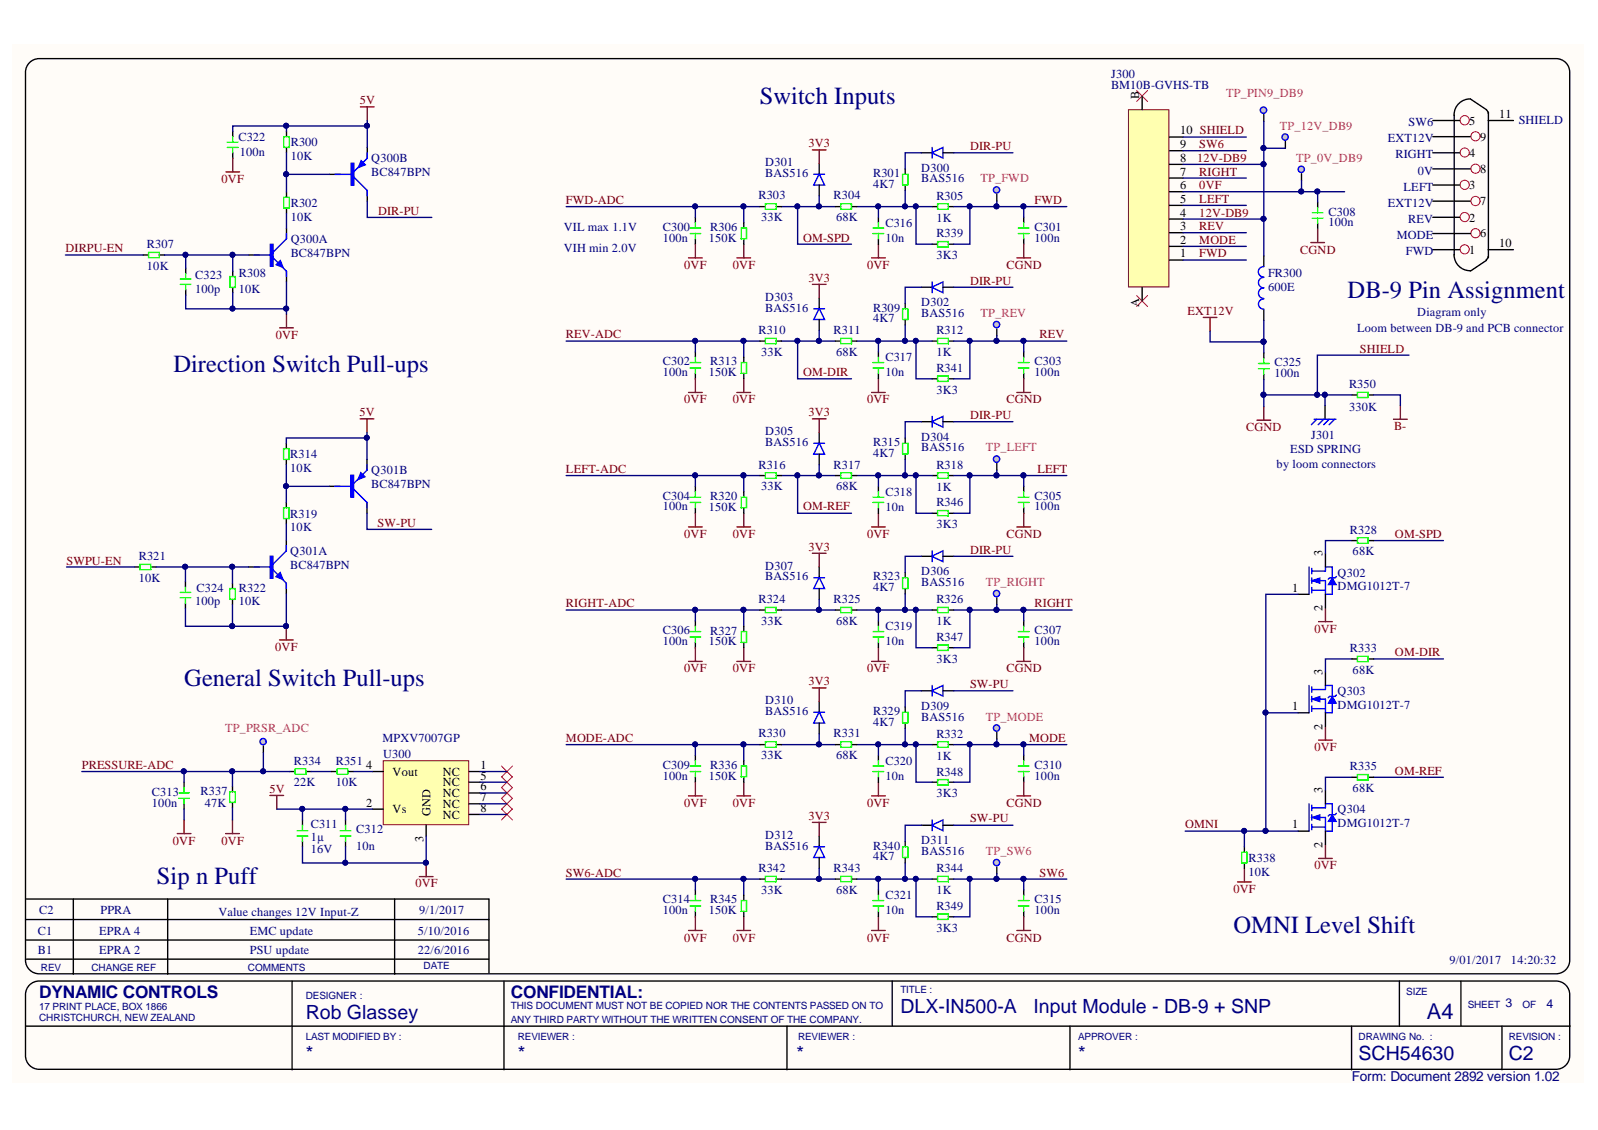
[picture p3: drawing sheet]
<svg xmlns="http://www.w3.org/2000/svg" width="297mm" height="210mm" viewBox="0 0 297 210" stroke-linecap="round" stroke-linejoin="round" font-family="sans-serif">
<defs><g id="words">
<g font-size="4.6" fill="#000080">
<text x="141.2" y="19.4">Switch Inputs</text>
<text x="250.5" y="55.3">DB-9 Pin Assignment</text>
<text x="32.2" y="69">Direction Switch Pull-ups</text>
<text x="34.3" y="127.3">General Switch Pull-ups</text>
<text x="29.2" y="164.3">Sip n Puff</text>
<text x="229.3" y="173.3">OMNI Level Shift</text>
</g>
<text font-size="4.1" fill="#000080" x="265.2" y="189.3">A4</text>
<g font-size="3.6" fill="#000080">
<text x="56.8" y="189.4">Rob Glassey</text>
<text x="167.4" y="188.1">DLX-IN500-A</text>
<text x="192.1" y="188.1">Input Module - DB-9 + SNP</text>
<text x="56.8" y="197">*</text>
<text x="96.2" y="197">*</text>
<text x="148.1" y="197">*</text>
<text x="200.4" y="197">*</text>
<text x="252.5" y="197">SCH54630</text>
<text x="280.4" y="197">C2</text>
</g>
<g font-size="3.2" fill="#000080">
<text x="7.3" y="185.4">DYNAMIC CONTROLS</text>
<text x="95" y="185.4">CONFIDENTIAL:</text>
</g>
<text font-size="2.5" fill="#000080" x="251.3" y="200.8">Form: Document 2892 version 1.02</text>
<g font-size="2.3" fill="#000080">
<text x="206.5" y="14.5">J300</text>
<text x="206.5" y="16.5">BM10B-GVHS-TB</text>
<text x="261.8" y="23.4">SW6</text>
<text x="282.3" y="23.1">SHIELD</text>
<text x="44.3" y="26.1">C322</text>
<text x="44.6" y="28.9">100n</text>
<text x="54" y="29.7">10K</text>
<text x="54" y="27.2">R300</text>
<text x="257.9" y="26.5">EXT12V</text>
<text x="259.4" y="29.4">RIGHT</text>
<text x="69" y="32.7">BC847BPN</text>
<text x="69" y="30.2">Q300B</text>
<text x="142.2" y="30.8">D301</text>
<text x="142.2" y="32.9">BAS516</text>
<text x="162.3" y="34.9">4K7</text>
<text x="162.3" y="32.9">R301</text>
<text x="171.3" y="31.9">D300</text>
<text x="171.3" y="33.9">BAS516</text>
<text x="260.9" y="35.4">LEFT</text>
<text x="263.5" y="32.5">0V</text>
<text x="54" y="41">10K</text>
<text x="54" y="38.4">R302</text>
<text x="141" y="37">R303</text>
<text x="141.5" y="41.1">33K</text>
<text x="154.9" y="37">R304</text>
<text x="155.4" y="41.1">68K</text>
<text x="174" y="41.2">1K</text>
<text x="174" y="37.1">R305</text>
<text x="246.9" y="42">100n</text>
<text x="246.9" y="40.1">C308</text>
<text x="257.9" y="38.4">EXT12V</text>
<text x="261.7" y="41.4">REV</text>
<text x="27.3" y="46.1">R307</text>
<text x="54" y="47.7">BC847BPN</text>
<text x="54" y="45.2">Q300A</text>
<text x="104.8" y="42.8">VIL max 1.1V</text>
<text x="104.8" y="46.8">VIH min 2.0V</text>
<text x="123.2" y="44.9">100n</text>
<text x="123.2" y="42.8">C300</text>
<text x="131.8" y="45">150K</text>
<text x="132" y="42.8">R306</text>
<text x="164.6" y="45">10n</text>
<text x="164.6" y="42.2">C316</text>
<text x="174" y="44.1">R339</text>
<text x="192.3" y="44.9">100n</text>
<text x="192.3" y="42.8">C301</text>
<text x="259.6" y="44.4">MODE</text>
<text x="261.3" y="47.4">FWD</text>
<text x="27.3" y="50.2">10K</text>
<text x="36.3" y="51.8">C323</text>
<text x="44.4" y="51.5">R308</text>
<text x="174" y="48.2">3K3</text>
<text x="235.7" y="51.5">FR300</text>
<text x="36.3" y="54.3">100p</text>
<text x="44.4" y="54.3">10K</text>
<text x="142.2" y="55.9">D303</text>
<text x="142.2" y="57.9">BAS516</text>
<text x="162.3" y="59.8">4K7</text>
<text x="162.3" y="57.9">R309</text>
<text x="171.3" y="56.9">D302</text>
<text x="171.3" y="58.9">BAS516</text>
<text x="235.7" y="54.1">600E</text>
<text x="263.4" y="58.6">Diagram only</text>
<text x="141" y="62">R310</text>
<text x="154.9" y="62">R311</text>
<text x="174" y="62.1">R312</text>
<text x="252.3" y="61.7">Loom between DB-9 and PCB connector</text>
<text x="123.2" y="69.9">100n</text>
<text x="123.2" y="67.9">C302</text>
<text x="131.8" y="69.9">150K</text>
<text x="132" y="67.9">R313</text>
<text x="141.5" y="66.1">33K</text>
<text x="155.4" y="66.1">68K</text>
<text x="164.6" y="69.9">10n</text>
<text x="164.6" y="67.1">C317</text>
<text x="174" y="66.2">1K</text>
<text x="174" y="69.1">R341</text>
<text x="192.3" y="69.9">100n</text>
<text x="192.3" y="67.9">C303</text>
<text x="236.9" y="70.1">100n</text>
<text x="236.9" y="68">C325</text>
<text x="174" y="73.2">3K3</text>
<text x="250.8" y="76.4">330K</text>
<text x="250.8" y="72.1">R350</text>
<text x="142.2" y="80.9">D305</text>
<text x="142.2" y="82.8">BAS516</text>
<text x="162.3" y="82.8">R315</text>
<text x="171.3" y="81.9">D304</text>
<text x="171.3" y="83.8">BAS516</text>
<text x="243.7" y="81.5">J301</text>
<text x="54" y="87.7">10K</text>
<text x="54" y="85.1">R314</text>
<text x="69" y="88.1">Q301B</text>
<text x="141" y="87">R316</text>
<text x="154.9" y="87">R317</text>
<text x="162.3" y="84.8">4K7</text>
<text x="174" y="87.1">R318</text>
<text x="237.3" y="86.9">by loom connectors</text>
<text x="239.8" y="84.2">ESD SPRING</text>
<text x="69" y="90.7">BC847BPN</text>
<text x="123.2" y="94.8">100n</text>
<text x="123.2" y="92.9">C304</text>
<text x="131.8" y="94.9">150K</text>
<text x="132" y="92.9">R320</text>
<text x="141.5" y="91.1">33K</text>
<text x="155.4" y="91.1">68K</text>
<text x="164.6" y="94.9">10n</text>
<text x="164.6" y="92.1">C318</text>
<text x="174" y="91.2">1K</text>
<text x="174" y="94">R346</text>
<text x="192.3" y="94.8">100n</text>
<text x="192.3" y="92.9">C305</text>
<text x="54" y="98.7">10K</text>
<text x="54" y="96.2">R319</text>
<text x="174" y="98.1">3K3</text>
<text x="250.9" y="99.1">R328</text>
<text x="25.8" y="104.1">R321</text>
<text x="54" y="105.6">BC847BPN</text>
<text x="54" y="103.1">Q301A</text>
<text x="142.2" y="105.8">D307</text>
<text x="142.2" y="107.8">BAS516</text>
<text x="162.3" y="107.8">R323</text>
<text x="171.3" y="106.8">D306</text>
<text x="248.6" y="107.1">Q302</text>
<text x="251.4" y="103.2">68K</text>
<text x="25.8" y="108.2">10K</text>
<text x="36.3" y="112.5">100p</text>
<text x="36.5" y="109.9">C324</text>
<text x="44.4" y="112.5">10K</text>
<text x="44.4" y="109.9">R322</text>
<text x="141" y="112">R324</text>
<text x="154.9" y="112">R325</text>
<text x="162.3" y="109.8">4K7</text>
<text x="171.3" y="108.8">BAS516</text>
<text x="174" y="112">R326</text>
<text x="248.6" y="109.7">DMG1012T-7</text>
<text x="123.2" y="119.8">100n</text>
<text x="123.2" y="117.8">C306</text>
<text x="131.8" y="119.9">150K</text>
<text x="132" y="117.9">R327</text>
<text x="141.5" y="116.1">33K</text>
<text x="155.4" y="116.1">68K</text>
<text x="164.6" y="119.9">10n</text>
<text x="164.6" y="117.1">C319</text>
<text x="174" y="116.1">1K</text>
<text x="174" y="119.1">R347</text>
<text x="192.3" y="119.8">100n</text>
<text x="192.3" y="117.8">C307</text>
<text x="174" y="123.1">3K3</text>
<text x="250.9" y="121.1">R333</text>
<text x="251.4" y="125.1">68K</text>
<text x="142.2" y="130.8">D310</text>
<text x="171.3" y="131.8">D309</text>
<text x="248.6" y="129.1">Q303</text>
<text x="248.6" y="131.6">DMG1012T-7</text>
<text x="71.1" y="137.8">MPXV7007GP</text>
<text x="141" y="137">R330</text>
<text x="142.2" y="132.8">BAS516</text>
<text x="154.9" y="137">R331</text>
<text x="162.3" y="134.9">4K7</text>
<text x="162.3" y="132.8">R329</text>
<text x="171.3" y="133.8">BAS516</text>
<text x="174" y="137.1">R332</text>
<text x="54.6" y="142">R334</text>
<text x="62.4" y="142">R351</text>
<text x="71.2" y="140.8">U300</text>
<text x="123.2" y="142.8">C309</text>
<text x="132" y="142.8">R336</text>
<text x="141.5" y="141">33K</text>
<text x="155.4" y="141">68K</text>
<text x="164.6" y="142.1">C320</text>
<text x="174" y="141.1">1K</text>
<text x="192.3" y="142.8">C310</text>
<text x="250.9" y="143.1">R335</text>
<text x="28.2" y="149.8">100n</text>
<text x="28.2" y="147.8">C313</text>
<text x="37.3" y="147.7">R337</text>
<text x="38.1" y="150">47K</text>
<text x="54.6" y="146.1">22K</text>
<text x="62.4" y="146.1">10K</text>
<text x="123.2" y="144.8">100n</text>
<text x="131.8" y="144.8">150K</text>
<text x="164.6" y="144.9">10n</text>
<text x="174" y="148.1">3K3</text>
<text x="174" y="144.1">R348</text>
<text x="192.3" y="144.8">100n</text>
<text x="251.4" y="147.1">68K</text>
<text x="57.8" y="153.9">C311</text>
<text x="66.2" y="154.8">C312</text>
<text x="142.2" y="155.8">D312</text>
<text x="248.6" y="151.1">Q304</text>
<text x="248.6" y="153.6">DMG1012T-7</text>
<text x="57.8" y="156.1">1µ</text>
<text x="57.8" y="158.4">16V</text>
<text x="66.2" y="157.8">10n</text>
<text x="141" y="162">R342</text>
<text x="142.2" y="157.8">BAS516</text>
<text x="154.9" y="162">R343</text>
<text x="162.3" y="159.8">4K7</text>
<text x="162.3" y="157.8">R340</text>
<text x="171.3" y="156.8">D311</text>
<text x="171.3" y="158.8">BAS516</text>
<text x="232.1" y="160.1">R338</text>
<text x="123.2" y="167.8">C314</text>
<text x="132" y="167.8">R345</text>
<text x="141.5" y="166">33K</text>
<text x="155.4" y="166">68K</text>
<text x="164.6" y="167">C321</text>
<text x="174" y="166.1">1K</text>
<text x="174" y="162.1">R344</text>
<text x="192.3" y="167.8">C315</text>
<text x="232.1" y="162.7">10K</text>
<text x="7" y="173.6">C1</text>
<text x="7.3" y="169.8">C2</text>
<text x="18.4" y="173.6">EPRA 4</text>
<text x="18.7" y="169.8">PPRA</text>
<text x="40.6" y="170.1">Value changes 12V Input-Z</text>
<text x="46.4" y="173.6">EMC update</text>
<text x="77.6" y="173.6">5/10/2016</text>
<text x="77.9" y="169.8">9/1/2017</text>
<text x="123.2" y="169.8">100n</text>
<text x="131.8" y="169.8">150K</text>
<text x="164.6" y="169.8">10n</text>
<text x="174" y="173.1">3K3</text>
<text x="174" y="169">R349</text>
<text x="192.3" y="169.8">100n</text>
<text x="7" y="177.2">B1</text>
<text x="18.4" y="177.2">EPRA 2</text>
<text x="46.4" y="177.2">PSU update</text>
<text x="77.6" y="177.2">22/6/2016</text>
<text x="269.4" y="179">9/01/2017</text>
<text x="280.9" y="179">14:20:32</text>
<text x="279.8" y="187.1">3</text>
<text x="287.5" y="187.3">4</text>
</g>
<g font-size="2.3" fill="#800000">
<text x="66.9" y="19.4">5V</text>
<text x="150.3" y="27.4">3V3</text>
<text x="180.3" y="27.9">DIR-PU</text>
<text x="222.9" y="27.5">SW6</text>
<text x="41.2" y="34">0VF</text>
<text x="222.5" y="30">12V-DB9</text>
<text x="222.9" y="32.6">RIGHT</text>
<text x="222.9" y="35.2">0VF</text>
<text x="70.3" y="39.9">DIR-PU</text>
<text x="105.2" y="37.9">FWD-ADC</text>
<text x="192.3" y="37.9">FWD</text>
<text x="222.9" y="37.7">LEFT</text>
<text x="222.9" y="40.2">12V-DB9</text>
<text x="12.2" y="46.9">DIRPU-EN</text>
<text x="149.3" y="44.9">OM-SPD</text>
<text x="222.9" y="47.8">FWD</text>
<text x="222.9" y="42.8">REV</text>
<text x="222.9" y="45.3">MODE</text>
<text x="241.7" y="47.2">CGND</text>
<text x="127.2" y="49.9">0VF</text>
<text x="136.2" y="49.9">0VF</text>
<text x="150.3" y="52.3">3V3</text>
<text x="161.2" y="49.9">0VF</text>
<text x="180.3" y="52.9">DIR-PU</text>
<text x="187.1" y="49.9">CGND</text>
<text x="220.7" y="58.5">EXT12V</text>
<text x="51.3" y="63">0VF</text>
<text x="105.2" y="62.9">REV-ADC</text>
<text x="193.2" y="62.9">REV</text>
<text x="252.8" y="65.5">SHIELD</text>
<text x="149.3" y="69.9">OM-DIR</text>
<text x="66.8" y="77.3">5V</text>
<text x="127.2" y="75">0VF</text>
<text x="136.2" y="75">0VF</text>
<text x="150.3" y="77.3">3V3</text>
<text x="161.2" y="75">0VF</text>
<text x="180.3" y="77.8">DIR-PU</text>
<text x="187.1" y="75">CGND</text>
<text x="231.6" y="80.1">CGND</text>
<text x="259.1" y="79.9">B-</text>
<text x="105.2" y="87.9">LEFT-ADC</text>
<text x="192.8" y="87.9">LEFT</text>
<text x="149.3" y="94.8">OM-REF</text>
<text x="70.2" y="97.8">SW-PU</text>
<text x="127.2" y="99.9">0VF</text>
<text x="136.2" y="99.9">0VF</text>
<text x="161.2" y="99.9">0VF</text>
<text x="187.1" y="99.9">CGND</text>
<text x="259.3" y="99.9">OM-SPD</text>
<text x="12.3" y="104.9">SWPU-EN</text>
<text x="150.3" y="102.3">3V3</text>
<text x="180.3" y="102.8">DIR-PU</text>
<text x="105.2" y="112.8">RIGHT-ADC</text>
<text x="192.3" y="112.8">RIGHT</text>
<text x="244.3" y="117.5">0VF</text>
<text x="51.2" y="120.9">0VF</text>
<text x="127.2" y="124.9">0VF</text>
<text x="136.2" y="124.9">0VF</text>
<text x="161.2" y="124.9">0VF</text>
<text x="187.1" y="124.9">CGND</text>
<text x="259.3" y="121.9">OM-DIR</text>
<text x="150.3" y="127.3">3V3</text>
<text x="180.3" y="127.8">SW-PU</text>
<text x="105.2" y="137.8">MODE-ADC</text>
<text x="191.3" y="137.8">MODE</text>
<text x="15.2" y="142.8">PRESSURE-ADC</text>
<text x="244.3" y="139.5">0VF</text>
<text x="259.3" y="143.9">OM-REF</text>
<text x="50.1" y="147.3">5V</text>
<text x="127.2" y="149.9">0VF</text>
<text x="136.2" y="149.9">0VF</text>
<text x="161.2" y="149.9">0VF</text>
<text x="187.1" y="149.9">CGND</text>
<text x="150.3" y="152.3">3V3</text>
<text x="180.3" y="152.8">SW-PU</text>
<text x="220.3" y="153.9">OMNI</text>
<text x="32.1" y="156.9">0VF</text>
<text x="41.2" y="156.9">0VF</text>
<text x="244.3" y="161.5">0VF</text>
<text x="77.2" y="164.9">0VF</text>
<text x="105.2" y="162.8">SW6-ADC</text>
<text x="193.2" y="162.8">SW6</text>
<text x="229.3" y="165.9">0VF</text>
<text x="127.2" y="174.9">0VF</text>
<text x="136.2" y="174.9">0VF</text>
<text x="161.2" y="174.9">0VF</text>
<text x="187.1" y="174.9">CGND</text>
</g>
<g font-size="2.3">
<text x="211.8" y="18.3" transform="rotate(-90 211.8 18.3)">B</text>
<text x="273.1" y="23.2">5</text>
<text x="278.7" y="21.9">11</text>
<text x="219.4" y="27.5">9</text>
<text x="219.4" y="24.9">10 SHIELD</text>
<text x="273.1" y="29.2">4</text>
<text x="275.1" y="26.1">9</text>
<text x="219.4" y="35.2">6</text>
<text x="219.4" y="32.6">7</text>
<text x="219.4" y="30">8</text>
<text x="273.1" y="35.2">3</text>
<text x="275.1" y="32.1">8</text>
<text x="219.4" y="40.2">4</text>
<text x="219.4" y="37.7">5</text>
<text x="273.1" y="41.2">2</text>
<text x="275.1" y="38.1">7</text>
<text x="219.4" y="47.8">1</text>
<text x="219.4" y="45.3">2</text>
<text x="219.4" y="42.8">3</text>
<text x="273.1" y="47.2">1</text>
<text x="275.1" y="44.1">6</text>
<text x="278.7" y="45.9">10</text>
<text x="211.8" y="57" transform="rotate(-90 211.8 57)">A</text>
<text x="245.8" y="103.3" transform="rotate(-90 245.8 103.3)">3</text>
<text x="240.2" y="109.9">1</text>
<text x="245.8" y="113.6" transform="rotate(-90 245.8 113.6)">2</text>
<text x="245.8" y="125.3" transform="rotate(-90 245.8 125.3)">3</text>
<text x="240.2" y="131.9">1</text>
<text x="245.8" y="135.5" transform="rotate(-90 245.8 135.5)">2</text>
<text x="68.1" y="142.8">4</text>
<text x="89.3" y="142.8">1</text>
<text x="68.1" y="149.8">2</text>
<text x="73" y="144.1">Vout</text>
<text x="82.3" y="148">NC</text>
<text x="82.3" y="146.1">NC</text>
<text x="82.3" y="144.1">NC</text>
<text x="89.3" y="148.8">7</text>
<text x="89.3" y="146.8">6</text>
<text x="89.3" y="144.8">5</text>
<text x="245.8" y="147.3" transform="rotate(-90 245.8 147.3)">3</text>
<text x="73" y="151.1">Vs</text>
<text x="80" y="151.5" transform="rotate(-90 80 151.5)">GND</text>
<text x="82.3" y="152.1">NC</text>
<text x="82.3" y="150.1">NC</text>
<text x="89.3" y="150.8">8</text>
<text x="240.2" y="153.9">1</text>
<text x="78.7" y="156.5" transform="rotate(-90 78.7 156.5)">3</text>
<text x="245.8" y="157.6" transform="rotate(-90 245.8 157.6)">2</text>
</g>
<g font-size="2.3" fill="#c5008e">
<text x="227.9" y="18.1">TP_PIN9_DB9</text>
<text x="237.9" y="24.1">TP_12V_DB9</text>
<text x="182.3" y="33.9">TP_FWD</text>
<text x="240.9" y="30">TP_0V_DB9</text>
<text x="182.3" y="58.9">TP_REV</text>
<text x="183.3" y="83.8">TP_LEFT</text>
<text x="183.3" y="108.8">TP_RIGHT</text>
<text x="41.9" y="136">TP_PRSR_ADC</text>
<text x="183.3" y="133.8">TP_MODE</text>
<text x="183.3" y="158.8">TP_SW6</text>
</g>
<g font-size="1.9" fill="#000080">
<text x="7.6" y="180.3">REV</text>
<text x="17" y="180.3">CHANGE REF</text>
<text x="46.1" y="180.3">COMMENTS</text>
<text x="56.8" y="185.6">DESIGNER :</text>
<text x="78.7" y="180.1">DATE</text>
<text x="167.4" y="184.4">TITLE :</text>
<text x="261.4" y="184.9">SIZE</text>
<text x="7.3" y="187.7">17 PRINT PLACE, BOX 1866</text>
<text x="7.3" y="189.7">CHRISTCHURCH, NEW ZEALAND</text>
<text x="95" y="187.4">THIS DOCUMENT MUST NOT BE COPIED NOR THE CONTENTS PASSED ON TO</text>
<text x="95" y="189.9">ANY THIRD PARTY WITHOUT THE WRITTEN CONSENT OF THE COMPANY.</text>
<text x="272.8" y="187.2">SHEET</text>
<text x="283" y="187.2">OF</text>
<text x="56.8" y="193.2">LAST MODIFIED BY :</text>
<text x="96.2" y="193.2">REVIEWER :</text>
<text x="148.3" y="193.2">REVIEWER :</text>
<text x="200.4" y="193.2">APPROVER :</text>
<text x="252.5" y="193.2">DRAWING No. :</text>
<text x="280.4" y="193.2">REVISION :</text>
</g>
</g></defs>
<path d="M2.2 8.4h292.1v192.8h-292.1z" fill="#fffcf8"/>
<g fill="none" stroke="#000" stroke-width=".25">
<path d="M5.3 11.8a2.54 2.54 0 0 1 2-.9h281.9a2.54 2.54 0 0 1 2.6 2.5v164.9a2.54 2.54 0 0 1-2.6 2.6h-281.9a2.54 2.54 0 0 1-2.6-2.6v-164.9l.1-.6zM4.7 167h86.2v13.7M4.7 174.6h86.2M4.7 178.2h86.2M4.7 170.8h86.2M13.6 167v14M31.2 167v14M73.4 167v14M4.7 190.6h287.2M5.3 183.2a2.54 2.54 0 0 1 2-1h281.9a2.54 2.54 0 0 1 2.6 2.6v11.3a2.54 2.54 0 0 1-2.6 2.5h-281.9a2.54 2.54 0 0 1-2.6-2.5v-11.3l.1-.6zM54.3 182.2v16.5M93.7 182.2v16.5"/>
<path d="M146.3 190.6v8.1M165.8 182.2v8.4M198.9 190.6v8.1M251.2 190.6v8.1M260.1 182.2v8.4M271.6 182.2v8.4M279.2 190.6v8.1"/>
</g>
<path d="M78 162.8h2.5M79.2 160.3v2.5" fill="none" stroke="#800000" stroke-width=".25"/>
<circle cx="79.2" cy="160.2" r=".46" fill="#000080" stroke="#000080" stroke-width=".19"/>
<path d="M71.2 141.3h15.9v11.9h-15.9z" fill="#ffffb0" stroke="#800000" stroke-width=".19"/>
<path d="M270.3 21.4v26M270.3 47.3a2.96 2.96 0 0 0 3 3M276.3 48.4l-3 2M276.6 47.7l-.4 .6M69.2 143.3h2M69.2 150.3h2M79.2 153.3v2M87.2 151.3h2M87.2 149.3h2M87.2 147.3h2M87.2 145.3h2M87.2 143.3h2" fill="none" stroke="#000" stroke-width=".25"/>
<g fill="#fffcf8" stroke="#f00" stroke-width=".19">
<circle cx="272.3" cy="46.3" r=".85"/>
<circle cx="274.3" cy="43.3" r=".85"/>
<circle cx="272.3" cy="40.3" r=".85"/>
<circle cx="274.3" cy="37.3" r=".86"/>
<circle cx="272.3" cy="22.3" r=".86"/>
<circle cx="274.3" cy="25.3" r=".85"/>
<circle cx="272.3" cy="34.3" r=".85"/>
<circle cx="274.3" cy="31.3" r=".85"/>
<circle cx="272.3" cy="28.3" r=".85"/>
</g>
<g fill="none" stroke="#000" stroke-width=".25">
<path d="M61.3 32.4h2M68.3 27.4v2M68.3 35.4v2M266.3 37.4h7M266.3 31.4h7M266.3 25.4h7M266.3 34.4h5M266.3 28.4h5M266.3 22.4h5M276.6 21.1l-.3-.7-3-2a2.96 2.96 0 0 0-3 3.1M276.6 22.4h4.7M276.7 20.8v27.1"/>
<path d="M266.3 46.4h5M266.3 43.4h7M266.3 40.4h5M276.6 46.4h4.7"/>
</g>
<path d="M62.3 32.4h3M65.3 32.4l3 3M68.3 28.4v1l-3 3" fill="none" stroke="#00f" stroke-width=".25"/>
<path d="M65.3 30.3h.5v4.1h-.5z" fill-rule="evenodd" fill="#00f"/>
<path d="M65.3 30.3h.5v4.1h-.5z" fill="none" stroke="#00f" stroke-width=".25"/>
<path d="M67.1 29.9l.8 .7-1.3 .5z" fill="#00f"/>
<path d="M67.1 29.9l.8 .7-1.3 .5zM68.3 35.4v1" fill="none" stroke="#00f" stroke-width=".25"/>
<path d="M51.3 49.2l.8-.8 .5 1.3z" fill="#00f"/>
<path d="M47.3 47.4h3M50.3 47.4l3 3v1M51.3 49.2l.8-.8 .5 1.3zM53.3 44.4l-3 3" fill="none" stroke="#00f" stroke-width=".25"/>
<path d="M46.3 47.4h2M53.3 42.4v2M53.3 50.4v2" fill="none" stroke="#000" stroke-width=".25"/>
<path d="M50.3 45.4h.5v4h-.5z" fill-rule="evenodd" fill="#00f"/>
<path d="M151.3 32.4h2M152.3 32.3l1 2.1h-2zM50.3 45.4h.5v4h-.5zM53.3 43.4v1M62.2 90.3h3M65.2 90.3l3 3M68.2 86.3v1l-3 3" fill="none" stroke="#00f" stroke-width=".25"/>
<g fill="none" stroke="#000" stroke-width=".25">
<path d="M53.3 24.4v1M53.3 27.4v1M53.3 35.6v1M53.3 38.6v1M152.3 30.4v2M152.3 34.4v2M168.3 31.4v1M168.3 34.4v1M26.6 47.4h1M29.6 47.4h1M43.3 50.4v1M43.3 53.4v1"/>
<path d="M129.3 40.4v1M129.3 44.4v1M190.3 40.4v1M190.3 44.4v1M61.2 90.3h2M68.2 85.3v2M68.2 93.3v2"/>
</g>
<g fill="none" stroke="#0f0" stroke-width=".25">
<path d="M52.8 25.4h1v2h-1zM52.8 36.6h1v2h-1zM167.8 32.4h1v2h-1zM27.6 46.9h2v1h-2zM42.8 51.4h.9v2h-.9zM128.3 42.4h1.9M128.3 43.4h1.9M129.3 41.4v1M129.3 43.4v1M189.3 42.4h2M189.3 43.4h2M190.3 41.4v1"/>
<path d="M190.3 43.4v1"/>
</g>
<path d="M67 19.9h2.5M68.3 19.9v2.5M151 27.8h2.5M152.3 27.8v2.6M53.3 58.4v2.5M128 47.9h2.5M129.3 45.4v2.5M137 47.9h2.5M138.3 45.4v2.5M189 47.9h2.6M190.3 45.4v2.5M52 60.9h2.5" fill="none" stroke="#800000" stroke-width=".25"/>
<path d="M65.2 88.3h.5v4h-.5z" fill-rule="evenodd" fill="#00f"/>
<path d="M65.2 88.3h.5v4h-.5z" fill="none" stroke="#00f" stroke-width=".25"/>
<path d="M67.1 87.8l.7 .8-1.2 .5z" fill="#00f"/>
<path d="M67.1 87.8l.7 .8-1.2 .5zM68.2 93.3v1" fill="none" stroke="#00f" stroke-width=".25"/>
<path d="M51.3 107.1l.8-.7 .5 1.2z" fill="#00f"/>
<path d="M47.2 105.3h3M50.2 105.3l3 3v1M51.3 107.1l.8-.7 .5 1.2zM53.2 102.3l-3 3" fill="none" stroke="#00f" stroke-width=".25"/>
<path d="M46.2 105.3h2M53.2 100.3v2M53.2 108.3v2" fill="none" stroke="#000" stroke-width=".25"/>
<path d="M50.2 103.3h.5v4.1h-.5z" fill-rule="evenodd" fill="#00f"/>
<g fill="none" stroke="#00f" stroke-width=".25">
<path d="M173.2 28.4l2.1-1v2zM173.3 27.4v2M151.3 57.4h2M152.3 57.3l1 2h-2zM173.2 53.4l2.1-1v2zM173.3 52.4v2M173.2 78.3l2.1-1v2.1zM173.3 77.3v2.1M151.3 82.3h2M152.3 82.3l1 2.1h-2zM50.2 103.3h.5v4.1h-.5zM53.2 101.3v1"/>
<path d="M151.3 107.3h2M152.3 107.2l1 2.1h-2zM173.2 103.3l2.1-1v2zM173.3 102.3v2M243.3 105.3v5.1M243.8 106.1h2.6M243.8 107.9h2.6v2.5M243.8 109.6h2.6M243.8 105.6v1M243.8 107.3v1.1M243.8 109.1v1M151.3 132.3h2"/>
<path d="M152.3 132.2l1 2.1h-2zM173.2 128.3l2.1-1v2zM173.3 127.3v2M151.3 157.3h2M152.3 157.2l1 2.1h-2zM173.2 153.3l2.1-1v2zM173.3 152.3v2"/>
</g>
<g fill="none" stroke="#000" stroke-width=".25">
<path d="M171.3 28.4h2M173.3 38.4h1M175.3 28.4h2M176.3 38.4h1M152.3 55.4v2M152.3 59.3v2.1M168.3 56.4v1M168.3 59.3v1.1M171.3 53.4h2M175.3 53.4h2M129.3 65.4v1M129.3 69.3v1.1"/>
<path d="M171.3 78.3h2M173.3 63.4h1M175.3 78.3h2M176.3 63.4h1M190.3 65.4v1M190.3 69.3v1.1M53.2 82.3v1M53.2 85.3v1M53.2 93.3v1M53.2 96.3v1M129.3 90.3v1M129.3 94.3v1"/>
<path d="M152.3 80.3v2M152.3 84.4v1.9M168.3 81.4v.9M168.3 84.4v.9M173.3 88.3h1M176.3 88.3h1M190.3 90.3v1M190.3 94.3v1M25 105.3h1M28 105.3h1M43.2 108.3v1M43.2 111.3v1"/>
<path d="M129.3 115.3v1M129.3 119.3v1M152.3 105.3v2M152.3 109.3v2M168.3 106.3v1M168.3 109.3v1M171.3 103.3h2M173.3 113.3h1M175.3 103.3h2M176.3 113.3h1M190.3 115.3v1M190.3 119.3v1"/>
<path d="M152.3 130.3v2M152.3 134.3v2M168.3 131.3v1M168.3 134.3v1M171.3 128.3h2M173.3 138.3h1M175.3 128.3h2M176.3 138.3h1M64.2 152.3v1M64.2 156.3v1M129.3 140.3v1M129.3 144.3v1"/>
<path d="M152.3 155.3v2M152.3 159.3v2M168.3 156.3v1M168.3 159.3v1M171.3 153.3h2M175.3 153.3h2M190.3 140.3v1M190.3 144.3v1M129.3 165.3v1M129.3 169.3v1M173.3 163.3h1M176.3 163.3h1"/>
<path d="M190.3 165.3v1M190.3 169.3v1"/>
</g>
<g fill="none" stroke="#0f0" stroke-width=".25">
<path d="M174.3 37.9h2v1h-2zM167.8 57.4h1v1.9h-1zM128.3 67.3h1.9M128.3 68.4h1.9M129.3 66.4v.9M129.3 68.4v.9M174.3 62.9h2v1h-2zM189.3 67.3h2M189.3 68.4h2M190.3 66.4v.9M190.3 68.4v.9M52.7 83.3h1v2h-1z"/>
<path d="M52.7 94.3h1v2h-1zM128.3 92.3h1.9M128.3 93.3h1.9M129.3 91.3v1M129.3 93.3v1M167.8 82.3h1v2.1h-1zM174.3 87.8h2v1h-2zM189.3 92.3h2M189.3 93.3h2M190.3 91.3v1M190.3 93.3v1M26 104.8h2v1h-2z"/>
<path d="M42.7 109.3h1v2h-1zM128.3 117.3h1.9M128.3 118.3h1.9M129.3 116.3v1M129.3 118.3v1M167.8 107.3h1v2h-1zM174.3 112.8h2v1h-2zM189.3 117.3h2M189.3 118.3h2M190.3 116.3v1M190.3 118.3v1M167.8 132.3h1v2h-1z"/>
<path d="M174.3 137.8h2v1h-2zM63.2 154.3h2M63.2 155.3h2M64.2 153.3v1M64.2 155.3v1M128.3 142.3h1.9M128.3 143.3h1.9M129.3 141.3v1M129.3 143.3v1M167.8 157.3h1v2h-1zM189.3 142.3h2M189.3 143.3h2"/>
<path d="M190.3 141.3v1M190.3 143.3v1M128.3 167.3h1.9M128.3 168.3h1.9M129.3 166.3v1M129.3 168.3v1M174.3 162.8h2v1h-2zM189.3 167.3h2M189.3 168.3h2M190.3 166.3v1M190.3 168.3v1"/>
</g>
<g fill="none" stroke="#800000" stroke-width=".25">
<path d="M151 52.8h2.5M152.3 52.8v2.6M66.9 77.8h2.6M68.2 77.8v2.5M128 72.9h2.5M129.3 70.4v2.5M137 72.9h2.5M138.3 70.4v2.5M151 77.8h2.5M152.3 77.8v2.5M128 97.9h2.5M129.3 95.3v2.6"/>
<path d="M137 97.9h2.5M138.3 95.3v2.6M52 118.9h2.5M53.2 116.3v2.6M151 102.8h2.5M152.3 102.8v2.5M245.1 115.5h2.5M246.4 112.9v2.6M128 122.9h2.5M129.3 120.3v2.6M137 122.9h2.5M138.3 120.3v2.6"/>
<path d="M151 127.8h2.5M152.3 127.8v2.5M41.9 154.8h2.6M43.2 152.3v2.5M128 147.8h2.5M129.3 145.3v2.5M137 147.8h2.5M138.3 145.3v2.5M151 152.8h2.5M152.3 152.8v2.5M128 172.8h2.5M129.3 170.3v2.5"/>
<path d="M137 172.8h2.5M138.3 170.3v2.5"/>
</g>
<circle cx="53.2" cy="116.3" r=".47" fill="#000080" stroke="#000080" stroke-width=".19"/>
<path d="M211.3 16.8l2 2.1M213.3 16.8l-2 2.1M211.3 54.9l2 2M213.3 54.9l-2 2" fill="none" stroke="#f00" stroke-width=".19"/>
<path d="M243.8 107.9l1.6-.6v1.1z" fill="#00f"/>
<path d="M243.8 107.9l1.6-.6v1.1z" fill="none" stroke="#00f" stroke-width=".19"/>
<path d="M246.4 105.3v.8M247.6 108.6v1.8h-1.2M247.6 105.3v2" fill="none" stroke="#00f" stroke-width=".25"/>
<path d="M247.6 107.3l.8 1.3h-1.5z" fill="#00f"/>
<path d="M247.6 107.3l.8 1.3h-1.5z" fill="none" stroke="#00f" stroke-width=".19"/>
<path d="M246.4 105.3h1.2M248.4 107.1l-.2 .2h-1.1l-.2 .3M243.3 127.3v5.1M243.8 128.1h2.6M243.8 129.9h2.6v2.5M243.8 131.6h2.6M243.8 127.6v1M243.8 129.4v1M243.8 131.1v1" fill="none" stroke="#00f" stroke-width=".25"/>
<path d="M241.3 110.4h2M246.4 102.8v2.5M246.4 110.4v2.5" fill="none" stroke="#000" stroke-width=".25"/>
<path d="M245.1 137.5h2.5M246.4 134.9v2.6" fill="none" stroke="#800000" stroke-width=".25"/>
<path d="M243.8 129.9l1.6-.5v1z" fill="#00f"/>
<path d="M243.8 129.9l1.6-.5v1z" fill="none" stroke="#00f" stroke-width=".19"/>
<path d="M246.4 127.3v.8M247.6 130.6v1.8h-1.2M247.6 127.3v2.1" fill="none" stroke="#00f" stroke-width=".25"/>
<path d="M247.6 129.4l.8 1.2h-1.5z" fill="#00f"/>
<path d="M247.6 129.4l.8 1.2h-1.5z" fill="none" stroke="#00f" stroke-width=".19"/>
<path d="M246.4 127.3h1.2M248.4 129.1l-.2 .3h-1.1l-.2 .2M243.3 149.3v5.1M243.8 150.1h2.6M243.8 151.8h2.6v2.6M243.8 153.6h2.6M243.8 149.6v1M243.8 151.3v1.1M243.8 153.1v1" fill="none" stroke="#00f" stroke-width=".25"/>
<path d="M241.3 132.4h2M246.4 124.8v2.5M246.4 132.4v2.5" fill="none" stroke="#000" stroke-width=".25"/>
<path d="M245.1 159.5h2.5M246.4 156.9v2.6" fill="none" stroke="#800000" stroke-width=".25"/>
<path d="M243.8 151.8l1.6-.5v1.1z" fill="#00f"/>
<path d="M243.8 151.8l1.6-.5v1.1z" fill="none" stroke="#00f" stroke-width=".19"/>
<path d="M246.4 149.3v.8M247.6 152.6v1.8h-1.2M247.6 149.3v2" fill="none" stroke="#00f" stroke-width=".25"/>
<path d="M247.6 151.3l.8 1.3h-1.5z" fill="#00f"/>
<path d="M247.6 151.3l.8 1.3h-1.5z" fill="none" stroke="#00f" stroke-width=".19"/>
<path d="M244.3 77.9h4M244.8 77.9l-1 1M246 77.9l-1 1M247.1 77.9l-1.1 1M248.1 77.9l-1 1M246.4 149.3h1.2M248.4 151.1l-.2 .2h-1.1l-.2 .3" fill="none" stroke="#00f" stroke-width=".25"/>
<g fill="none" stroke="#000" stroke-width=".25">
<path d="M43.3 24.4v1M43.3 28.4v1M244.9 37.5v1M163.3 40.4v1M163.3 44.4v1M173.3 45.4h1M176.3 45.4h1M244.9 41.5v1M163.3 65.4v1M163.3 69.3v1.1M173.3 70.4h1M176.3 70.4h1"/>
<path d="M246.3 75.3v2.6M163.3 90.3v1M163.3 94.3v1M173.3 95.3h1M176.3 95.3h1M163.3 115.3v1M163.3 119.3v1M173.3 120.3h1M176.3 120.3h1M43.2 146.1v1M43.2 149.1v1M53.9 143.3h1"/>
<path d="M56.9 143.3h.9M163.3 140.3v1M163.3 144.3v1M173.3 145.3h1M176.3 145.3h1M231.3 157.3v1M241.3 154.4h2M246.4 146.8v2.5M246.4 154.4v2.5M163.3 165.3v1M163.3 169.3v1M173.3 170.3h1"/>
<path d="M176.3 170.3h1M231.3 160.3v1"/>
</g>
<g fill="none" stroke="#800000" stroke-width=".25">
<path d="M42 31.9h2.5M43.3 29.4v2.5M162 47.9h2.6M163.3 45.4v2.5M243.7 45.1h2.5M244.9 42.5v2.6M162 72.9h2.6M163.3 70.4v2.5M189 72.9h2.6M190.3 70.4v2.5M162 97.9h2.6M163.3 95.3v2.6"/>
<path d="M189 97.9h2.6M190.3 95.3v2.6M162 122.9h2.6M163.3 120.3v2.6M189 122.9h2.6M190.3 120.3v2.6M32.9 154.8h2.6M34.2 152.3v2.5M50.2 147.8h2.5M51.4 147.8v2.5M162 147.8h2.6M163.3 145.3v2.5"/>
<path d="M189 147.8h2.6M190.3 145.3v2.5M162 172.8h2.6M163.3 170.3v2.5M189 172.8h2.6M190.3 170.3v2.5M230 163.8h2.6M231.3 161.3v2.5"/>
</g>
<g fill="none" stroke="#0f0" stroke-width=".25">
<path d="M42.2 26.4h2.1M42.2 27.4h2.1M43.3 25.4v1M43.3 27.4v1M243.9 39.5h2M244.9 38.5v1M162.3 43.4h2M162.3 42.4h2M163.3 41.4v1M163.3 43.4v1M174.3 44.9h2v1h-2zM243.9 40.5h2"/>
<path d="M244.9 40.5v1M162.3 68.4h2M162.3 67.3h2M163.3 66.4v.9M163.3 68.4v.9M174.3 69.9h2v.9h-2zM162.3 93.3h2M162.3 92.3h2M163.3 91.3v1M163.3 93.3v1M174.3 94.8h2v1h-2zM162.3 118.3h2"/>
<path d="M162.3 117.3h2M163.3 116.3v1M163.3 118.3v1M174.3 119.8h2v1h-2zM42.7 147.1h1v2h-1zM54.9 142.8h2v1h-2zM162.3 143.3h2M162.3 142.3h2M163.3 141.3v1M163.3 143.3v1M174.3 144.8h2v1h-2zM230.8 158.3h1v2h-1z"/>
<path d="M162.3 168.3h2M162.3 167.3h2M163.3 166.3v1M163.3 168.3v1M174.3 169.8h2v1h-2z"/>
</g>
<path d="M93.2 142.3l2.1 2M93.2 144.3l2.1 2M93.2 146.3l2.1 2M93.2 148.3l2.1 2M93.2 150.3l2.1 2M95.3 142.3l-2.1 2M95.3 144.3l-2.1 2M95.3 146.3l-2.1 2M95.3 148.3l-2.1 2M95.3 150.3l-2.1 2" fill="none" stroke="#f00" stroke-width=".19"/>
<circle cx="185.2" cy="35.3" r=".58" fill="#c0c0c0" stroke="#00f" stroke-width=".25"/>
<path d="M185.3 36.1v1.3" fill="none" stroke="#000" stroke-width=".25"/>
<circle cx="185.2" cy="60.3" r=".58" fill="#c0c0c0" stroke="#00f" stroke-width=".25"/>
<path d="M185.3 61.1v1.3" fill="none" stroke="#000" stroke-width=".25"/>
<circle cx="185.2" cy="85.3" r=".59" fill="#c0c0c0" stroke="#00f" stroke-width=".25"/>
<path d="M185.3 86.1v1.2" fill="none" stroke="#000" stroke-width=".25"/>
<circle cx="185.2" cy="110.3" r=".59" fill="#c0c0c0" stroke="#00f" stroke-width=".25"/>
<path d="M185.3 111.1v1.2" fill="none" stroke="#000" stroke-width=".25"/>
<circle cx="185.2" cy="135.2" r=".59" fill="#c0c0c0" stroke="#00f" stroke-width=".25"/>
<path d="M185.3 136v1.3" fill="none" stroke="#000" stroke-width=".25"/>
<circle cx="185.2" cy="160.2" r=".58" fill="#c0c0c0" stroke="#00f" stroke-width=".25"/>
<path d="M185.3 161v1.3" fill="none" stroke="#000" stroke-width=".25"/>
<circle cx="241.9" cy="31.5" r=".58" fill="#c0c0c0" stroke="#00f" stroke-width=".25"/>
<path d="M241.9 32.3v1.2" fill="none" stroke="#000" stroke-width=".25"/>
<circle cx="234.9" cy="20.5" r=".59" fill="#c0c0c0" stroke="#00f" stroke-width=".25"/>
<path d="M234.9 21.3v1.2M234.9 47.5v2M234.9 57.5v2M234.9 65.5v1M234.9 69.5v1M251.3 73.4h1M254.3 73.4h1" fill="none" stroke="#000" stroke-width=".25"/>
<path d="M233.9 67.5h2M233.9 68.5h2M234.9 66.5v1M234.9 68.5v1M252.3 72.9h2v.9h-2z" fill="none" stroke="#0f0" stroke-width=".25"/>
<path d="M234.9 49.5a.96 .96 0 0 0-1 1 .96 .96 0 0 0 1 1M234.9 55.5a.94 .94 0 0 0-1 1 .94 .94 0 0 0 1 .9M234.9 53.5a.98 .98 0 0 0-1 1 .98 .98 0 0 0 1 .9M234.9 51.5a.96 .96 0 0 0-1 1 .96 .96 0 0 0 1 1" fill="none" stroke="#00f" stroke-width=".25"/>
<circle cx="238.9" cy="25.5" r=".58" fill="#c0c0c0" stroke="#00f" stroke-width=".25"/>
<path d="M238.9 26.3v1.2M56.2 152.3v1M56.2 156.3v1" fill="none" stroke="#000" stroke-width=".25"/>
<path d="M223.7 59h2.5M224.9 59v2.5M233.6 78.1h2.6M234.9 75.5v2.6M259 77.9h2.6M260.3 75.3v2.6" fill="none" stroke="#800000" stroke-width=".25"/>
<path d="M55.2 154.3h2M55.2 155.3h2M56.2 153.3v1M56.2 155.3v1" fill="none" stroke="#0f0" stroke-width=".25"/>
<path d="M209.8 20.4h7.5v32.9h-7.5z" fill="#ffffb0" stroke="#800000" stroke-width=".19"/>
<g fill="none" stroke="#000" stroke-width=".25">
<path d="M212.3 17.8v2.6M217.4 38.2h2.5M217.4 35.6h2.5M217.4 33.1h2.5M217.4 30.5h2.5M217.4 28h2.5M217.4 25.5h2.5M34.5 49.8v1M34.5 53.8v1M212.3 53.4v2.5M217.4 48.3h2.5M217.4 45.8h2.5"/>
<path d="M217.4 43.2h2.5M217.4 40.7h2.5M34.5 108v1M34.5 112v1"/>
</g>
<path d="M33.5 51.8h2M33.5 52.8h2M34.5 50.8v1M34.5 52.8v1M33.5 110h2M33.5 111h2M34.5 109v1M34.5 111v1" fill="none" stroke="#0f0" stroke-width=".25"/>
<circle cx="48.9" cy="137.8" r=".58" fill="#c0c0c0" stroke="#00f" stroke-width=".25"/>
<g fill="none" stroke="#000" stroke-width=".25">
<path d="M141.2 38.4h1.1M144.3 38.4h1M155.3 38.4h1M158.3 38.4h1M138.3 41.4v1M138.3 44.4v1M138.3 66.4v.9M138.3 69.3v1.1M141.2 63.4h1.1M144.3 63.4h1M155.3 63.4h1M158.3 63.4h1"/>
<path d="M138.3 91.3v1M138.3 94.3v1M141.2 88.3h1.1M144.3 88.3h1M155.3 88.3h1M158.3 88.3h1M138.3 116.3v1M138.3 119.3v1M141.2 113.3h1.1M144.3 113.3h1M155.3 113.3h1M158.3 113.3h1"/>
<path d="M251.3 100.4h1M254.3 100.4h1M49 138.6v1.2M141.2 138.3h1.1M144.3 138.3h1M155.3 138.3h1M158.3 138.3h1M251.3 122.4h1M254.3 122.4h1M34.2 145.3v1M34.2 149.3v1M61.7 143.3h1"/>
<path d="M64.7 143.3h1M138.3 141.3v1M138.3 144.3v1M251.3 144.4h1M254.3 144.4h1M138.3 166.3v1M138.3 169.3v1M141.2 163.3h1.1M144.3 163.3h1M155.3 163.3h1M158.3 163.3h1"/>
</g>
<g fill="none" stroke="#0f0" stroke-width=".25">
<path d="M142.3 37.9h2v1h-2zM156.3 37.9h2v1h-2zM137.8 42.4h1v2h-1zM137.8 67.3h1v2h-1zM142.3 62.9h2v1h-2zM156.3 62.9h2v1h-2zM137.8 92.3h1v2h-1zM142.3 87.8h2v1h-2zM156.3 87.8h2v1h-2zM252.3 99.9h2v1h-2zM137.8 117.3h1v2h-1zM142.3 112.8h2v1h-2z"/>
<path d="M156.3 112.8h2v1h-2zM142.3 137.8h2v1h-2zM156.3 137.8h2v1h-2zM252.3 121.9h2v1h-2zM33.2 147.3h2M33.2 148.3h2M34.2 146.3v1M34.2 148.3v1M62.7 142.8h2v1h-2zM137.8 142.3h1v2h-1zM252.3 143.9h2v1h-2zM137.8 167.3h1v2h-1z"/>
<path d="M142.3 162.8h2v1h-2zM156.3 162.8h2v1h-2z"/>
</g>
<g fill="none" stroke="#000080" stroke-width=".25">
<path d="M53.3 28.4v7.2M53.3 23.4h-10v1M53.3 32.4h8M53.3 39.6v2.8M68.3 22.4v1h-15v1M68.3 37.4v3h12M68.3 23.4v4M105.2 38.4h36M129.3 38.4v2M138.3 38.4v3M145.3 38.4h10M148.3 38.4v7h10"/>
<path d="M152.3 36.4v2M159.3 38.4h14M163.3 38.4v2M168.3 35.4v3M170.3 38.4v7h3M171.3 28.4h-3v3M177.3 38.4h21M177.3 28.4h11M180.3 38.4v7h-3M185.3 37.4v1M190.3 38.4v2M219.9 35.6h30"/>
<path d="M219.9 25.5h11.8M219.9 28h11.8M219.9 33.1h11.8M219.9 38.2h11.8M234.9 30.5v10.2h-15M234.9 22.5v8h-15M234.9 27.5h4M241.9 33.5v2.1M244.9 35.6v1.9M12.2 47.4h14.4M30.6 47.4h15.7M34.5 54.8v2.6h8.8"/>
<path d="M34.5 47.4v2.4M43.3 54.4v3h10M43.3 47.4v3M53.3 52.4v6M171.3 53.4h-3v3M177.3 53.4h11M219.9 43.2h11.8M219.9 45.8h11.8M219.9 48.3h11.8M234.9 40.7v6.8M234.9 59.5v6M105.2 63.4h36"/>
<path d="M129.3 63.4v2M138.3 63.4v3M145.3 63.4h10M148.3 63.4v7h10M152.3 61.4v2M159.3 63.4h14M163.3 63.4v2M168.3 60.4v3M170.3 63.4v7h3M171.3 78.3h-3v3.1M177.3 63.4h21M177.3 78.3h11"/>
<path d="M180.3 63.4v7h-3M185.3 62.4v1M190.3 63.4v2M224.9 61.5v2h10M234.9 70.5v5M234.9 73.4h11.4v1.9M246.3 73.4h5M255.3 73.4h5v1.9M261.9 66h-17v7.4M53.2 86.3v7M53.2 90.3h8M53.2 97.3v3"/>
<path d="M68.2 80.3v1.1h-15v.9M68.2 95.3v3h12M68.2 81.4v3.9M105.2 88.3h36M129.3 88.3v2M138.3 88.3v3M145.3 88.3h10M148.3 88.3v7h10M152.3 86.3v2M159.3 88.3h14M163.3 88.3v2M168.3 85.3v3"/>
<path d="M170.3 88.3v7h3M177.3 88.3h21M180.3 88.3v7h-3M185.3 87.3v1M190.3 88.3v2M12.4 105.3h12.6M29 105.3h14.2v3M34.5 113v3.3h8.7M34.5 105.3v2.7M43.2 105.3h3M53.2 110.3v6h-10v-4M105.2 113.3h36"/>
<path d="M129.3 113.3v2M138.3 113.3v3M145.3 113.3h10M152.3 111.3v2M159.3 113.3h14M163.3 113.3v2M168.3 110.3v3M170.3 113.3v7h3M171.3 103.3h-3v3M177.3 113.3h22M177.3 103.3h11M180.3 113.3v7h-3"/>
<path d="M185.3 112.3v1M190.3 113.3v2M241.3 110.4h-6v44h-15M251.3 100.4h-4.9v2.4M255.3 100.4h13M49 139.8v3.5M105.2 138.3h36M129.3 138.3v2M138.3 138.3v3M145.3 138.3h10M152.3 136.3v2M159.3 138.3h14"/>
<path d="M163.3 138.3v2M168.3 135.3v3M170.3 138.3v7h3M171.3 128.3h-3v3M177.3 138.3h21M177.3 128.3h11M180.3 138.3v7h-3M185.3 137.3v1M190.3 138.3v2M235.3 132.4h6M251.3 122.4h-4.9v2.4M255.3 122.4h13"/>
<path d="M15.2 143.3h38.7M34.2 143.3v2M34.2 150.3v2M43.2 143.3v2.8M43.2 150.1v2.2M51.4 150.3h17.8M56.2 150.3v2M57.8 143.3h3.9M64.2 150.3v2M64.2 157.3v3M65.7 143.3h3.5M79.2 155.3v5h-23v-3"/>
<path d="M89.2 143.3h5M89.2 145.3h5M89.2 147.3h5M89.2 149.3h5M89.2 151.3h5M171.3 153.3h-3v3M177.3 153.3h11M231.3 154.4v2.9M235.3 154.4h6M251.3 144.4h-4.9v2.4M255.3 144.4h13M105.2 163.3h36"/>
<path d="M129.3 163.3v2M138.3 163.3v3M145.3 163.3h10M152.3 161.3v2M159.3 163.3h14M163.3 163.3v2M168.3 160.3v3M170.3 163.3v7h3M177.3 163.3h21M180.3 163.3v7h-3M185.3 162.3v1M190.3 163.3v2"/>
</g>
<g fill="#000080" stroke="#000080" stroke-width=".19">
<circle cx="56.2" cy="150.2" r=".46"/>
<circle cx="64.2" cy="150.2" r=".46"/>
<circle cx="64.2" cy="160.2" r=".46"/>
<circle cx="68.2" cy="23.4" r=".46"/>
<circle cx="53.2" cy="23.4" r=".46"/>
<circle cx="53.2" cy="32.4" r=".47"/>
<circle cx="190.2" cy="38.3" r=".46"/>
<circle cx="138.2" cy="38.3" r=".46"/>
<circle cx="152.2" cy="38.3" r=".46"/>
<circle cx="168.2" cy="38.3" r=".46"/>
<circle cx="68.2" cy="81.3" r=".46"/>
<circle cx="53.2" cy="90.3" r=".46"/>
<circle cx="53.2" cy="116.3" r=".47"/>
<circle cx="43.1" cy="116.3" r=".47"/>
<circle cx="129.2" cy="38.3" r=".46"/>
<circle cx="190.2" cy="63.3" r=".46"/>
<circle cx="138.2" cy="63.3" r=".46"/>
<circle cx="152.2" cy="63.3" r=".46"/>
<circle cx="168.2" cy="63.3" r=".46"/>
<circle cx="129.2" cy="63.3" r=".46"/>
<circle cx="190.2" cy="88.3" r=".47"/>
<circle cx="138.2" cy="88.3" r=".47"/>
<circle cx="152.2" cy="88.3" r=".47"/>
<circle cx="168.2" cy="88.3" r=".46"/>
<circle cx="129.2" cy="88.3" r=".46"/>
<circle cx="190.2" cy="113.3" r=".47"/>
<circle cx="138.2" cy="113.3" r=".47"/>
<circle cx="152.2" cy="113.3" r=".47"/>
<circle cx="168.2" cy="113.3" r=".46"/>
<circle cx="129.2" cy="113.3" r=".46"/>
<circle cx="190.2" cy="138.3" r=".46"/>
<circle cx="138.2" cy="138.3" r=".46"/>
<circle cx="152.2" cy="138.3" r=".46"/>
<circle cx="168.2" cy="138.3" r=".46"/>
<circle cx="129.2" cy="138.3" r=".46"/>
<circle cx="190.2" cy="163.2" r=".46"/>
<circle cx="138.2" cy="163.2" r=".46"/>
<circle cx="152.2" cy="163.2" r=".46"/>
<circle cx="168.2" cy="163.2" r=".46"/>
<circle cx="129.2" cy="163.2" r=".46"/>
<circle cx="43.2" cy="143.3" r=".46"/>
<circle cx="148.2" cy="38.3" r=".46"/>
<circle cx="148.2" cy="63.3" r=".46"/>
<circle cx="148.2" cy="88.3" r=".46"/>
<circle cx="231.3" cy="154.3" r=".46"/>
<circle cx="34.2" cy="143.3" r=".46"/>
<circle cx="43.2" cy="57.3" r=".46"/>
<circle cx="53.2" cy="57.3" r=".46"/>
<circle cx="244.9" cy="35.6" r=".46"/>
<circle cx="170.2" cy="38.3" r=".46"/>
<circle cx="180.2" cy="38.3" r=".46"/>
<circle cx="170.2" cy="63.3" r=".46"/>
<circle cx="180.2" cy="63.3" r=".46"/>
<circle cx="170.2" cy="88.3" r=".46"/>
<circle cx="180.2" cy="88.3" r=".46"/>
<circle cx="170.2" cy="113.3" r=".46"/>
<circle cx="180.2" cy="113.3" r=".46"/>
<circle cx="170.2" cy="138.3" r=".46"/>
<circle cx="180.2" cy="138.3" r=".46"/>
<circle cx="170.2" cy="163.2" r=".46"/>
<circle cx="180.2" cy="163.2" r=".46"/>
<circle cx="163.2" cy="38.3" r=".46"/>
<circle cx="163.2" cy="63.3" r=".46"/>
<circle cx="163.2" cy="88.3" r=".46"/>
<circle cx="163.2" cy="113.3" r=".46"/>
<circle cx="163.2" cy="138.3" r=".46"/>
<circle cx="163.2" cy="163.2" r=".46"/>
<circle cx="185.2" cy="38.3" r=".46"/>
<circle cx="185.2" cy="63.3" r=".46"/>
<circle cx="185.2" cy="88.3" r=".47"/>
<circle cx="185.2" cy="113.3" r=".47"/>
<circle cx="185.2" cy="138.3" r=".46"/>
<circle cx="185.2" cy="163.2" r=".46"/>
<circle cx="241.9" cy="35.6" r=".46"/>
<circle cx="234.9" cy="40.6" r=".46"/>
<circle cx="234.9" cy="30.5" r=".47"/>
<circle cx="234.9" cy="63.5" r=".47"/>
<circle cx="234.9" cy="27.5" r=".47"/>
<circle cx="235.2" cy="154.3" r=".46"/>
<circle cx="235.2" cy="132.4" r=".46"/>
<circle cx="234.9" cy="73.3" r=".47"/>
<circle cx="244.8" cy="73.3" r=".46"/>
<circle cx="246.2" cy="73.3" r=".46"/>
<circle cx="79.2" cy="160.2" r=".46"/>
<circle cx="34.5" cy="47.3" r=".46"/>
<circle cx="34.4" cy="105.3" r=".46"/>
<circle cx="43.2" cy="105.3" r=".46"/>
<circle cx="43.2" cy="47.3" r=".46"/>
<circle cx="48.9" cy="143.3" r=".46"/>
</g>
<use href="#words"/>
</svg>
